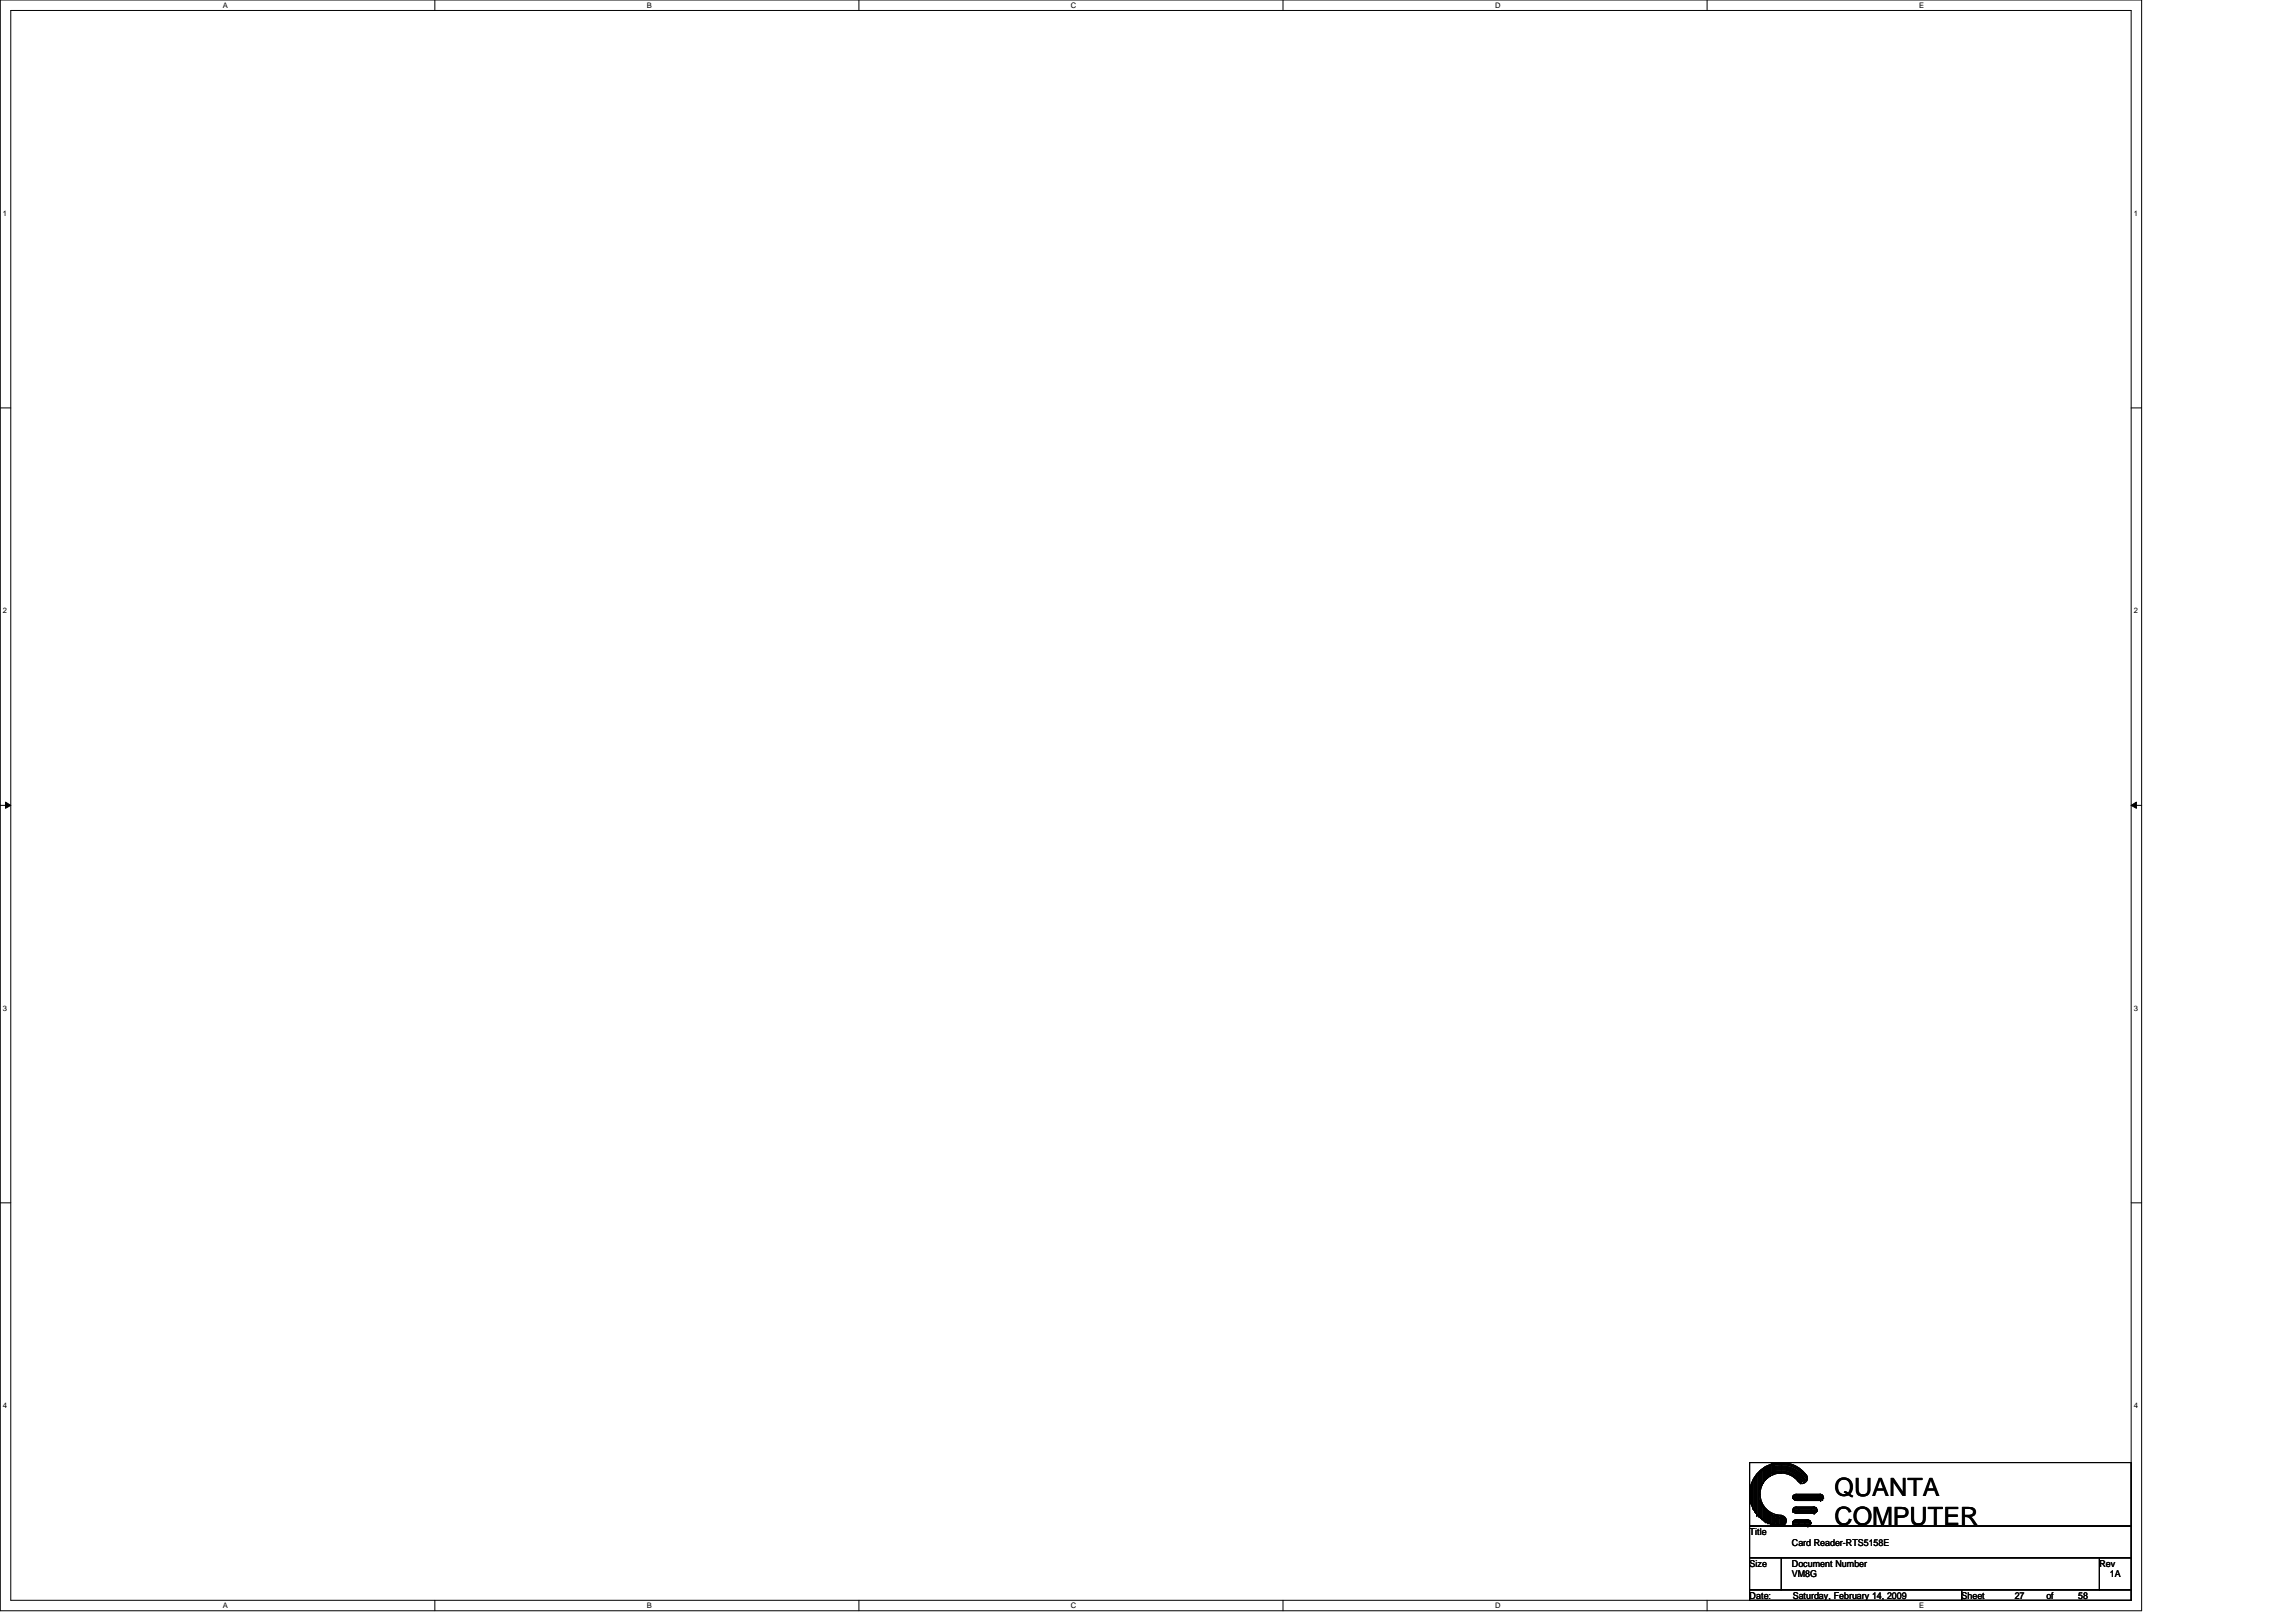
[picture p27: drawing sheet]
<svg xmlns="http://www.w3.org/2000/svg" width="297mm" height="210mm" viewBox="0 0 297 210" stroke-linecap="round" stroke-linejoin="round" font-family="sans-serif">
<defs><g id="words">
<g font-size="3.3">
<text x="237.3" y="193.6">QUANTA</text>
<text x="237.3" y="197.4">COMPUTER</text>
</g>
<g font-size="1.2">
<text x="226.4" y="198.6">Title</text>
<text x="226.4" y="202.7">Size</text>
<text x="231.8" y="202.7">Document Number</text>
<text x="231.8" y="200">Card Reader-RTS5158E</text>
<text x="271.6" y="202.7">Rev</text>
<text x="226.4" y="206.9">Date:</text>
<text x="231.8" y="204.1">VM8G</text>
<text x="231.9" y="206.9">Saturday, February 14, 2009</text>
<text x="253.8" y="206.9">Sheet</text>
<text x="260.6" y="206.9">27</text>
<text x="264.7" y="206.9">of</text>
<text x="268.9" y="206.9">58</text>
<text x="273" y="204.1">1A</text>
</g>
<g font-size="1">
<text x="28.8" y="1">A</text>
<text x="83.7" y="1">B</text>
<text x="138.6" y="1">C</text>
<text x="193.4" y="1">D</text>
<text x="248.3" y="1">E</text>
<text x=".4" y="27.9">1</text>
<text x="276.1" y="27.9">1</text>
<text x=".4" y="79.4">2</text>
<text x="276.1" y="79.4">2</text>
<text x=".4" y="130.8">3</text>
<text x="276.1" y="130.8">3</text>
<text x=".4" y="182.2">4</text>
<text x="276.1" y="182.2">4</text>
<text x="28.8" y="208.1">A</text>
<text x="83.7" y="208.1">B</text>
<text x="138.6" y="208.1">C</text>
<text x="193.4" y="208.1">D</text>
<text x="248.3" y="208.1">E</text>
</g>
</g></defs>
<path d="M0 0h277.1v208.4h-277.1zM1.4 1.4h274.3v205.7h-274.3z" fill="none" stroke="#000" stroke-width=".13"/>
<g fill="#fff">
<path d="M28.8 .1h.7v1.1h-.7z"/>
<path d="M28.8 207.2h.7v1.1h-.7z"/>
</g>
<path d="M56.3 0v1.4M56.3 207.1v1.3" fill="none" stroke="#000" stroke-width=".13"/>
<g fill="#fff">
<path d="M83.7 .1h.6v1.1h-.6z"/>
<path d="M83.7 207.2h.6v1.1h-.6z"/>
</g>
<path d="M111.1 0v1.4M111.1 207.1v1.3" fill="none" stroke="#000" stroke-width=".13"/>
<g fill="#fff">
<path d="M138.6 .1h.7v1.1h-.7z"/>
<path d="M138.6 207.2h.7v1.1h-.7z"/>
</g>
<path d="M166 0v1.4M166 207.1v1.3" fill="none" stroke="#000" stroke-width=".13"/>
<g fill="#fff">
<path d="M193.4 .1h.7v1.1h-.7z"/>
<path d="M193.4 207.2h.7v1.1h-.7z"/>
</g>
<path d="M220.8 0v1.4M220.8 207.1v1.3" fill="none" stroke="#000" stroke-width=".13"/>
<g fill="#fff">
<path d="M248.3 .1h.6v1.1h-.6z"/>
<path d="M248.3 207.2h.6v1.1h-.6z"/>
<path d="M.4 27.1h.5v1.1h-.5z"/>
<path d="M276.1 27.1h.5v1.1h-.5z"/>
<path d="M.4 78.5h.5v1.1h-.5z"/>
<path d="M276.1 78.5h.5v1.1h-.5z"/>
</g>
<path d="M0 52.8h1.4M275.7 52.8h1.4" fill="none" stroke="#000" stroke-width=".13"/>
<g fill="#fff">
<path d="M.4 129.9h.5v1.1h-.5z"/>
<path d="M276.1 129.9h.5v1.1h-.5z"/>
</g>
<path d="M0 104.2h1.4M.7 103.8l.7 .4-.7 .4zM275.7 104.2l.7-.4v.8zM275.7 104.2h1.4" fill="none" stroke="#000" stroke-width=".13"/>
<path d="M.7 103.8l.7 .4-.7 .4zM275.7 104.2l.7-.4v.8z" fill="#000"/>
<g fill="#fff">
<path d="M.4 181.4h.5v1.1h-.5z"/>
<path d="M276.1 181.4h.5v1.1h-.5z"/>
</g>
<g fill="none" stroke="#000" stroke-width=".13">
<path d="M0 155.7h1.4M275.7 155.7h1.4M226.4 189.3h49.3v8.2h-49.3zM226.4 197.5h49.3v4.1h-49.3zM226.5 194.4h.1M226.5 192.4v2M226.5 194.4l.1 .3M226.6 194.7h.1M226.6 192h.1M226.6 192v2.7M226.7 191.7h.1M226.7 195.2h.1"/>
<path d="M226.7 191.7l-.1 .3M226.7 191.7v3.5M226.7 195.2l.2 .1M226.9 195.3h.1M226.9 191.5h.1M226.9 191.5v3.8M227 191.2h.1M227 195.6h.1M227 191.2l-.1 .3M227 191.2v4.4M227 195.6l.2 .1M227.2 195.7h.1"/>
<path d="M227.2 191.1h.1M227.2 191.1v4.6M227.3 190.9h.1M227.3 196.1h.1M227.3 190.9l-.1 .2M227.3 190.9v5.2M227.5 190.8h.1M227.5 190.8v5.3M227.6 190.6h.1M227.6 196.3h.1M227.6 190.6l-.1 .2M227.6 190.6v5.7"/>
<path d="M227.7 196.3h.1M227.7 194.2h.1M227.7 192.7h.1M227.7 190.4v2.3M227.7 194.2v2.1M227.7 194.2l.1 .3M227.8 194.5h.1M227.8 196.4h.1M227.8 192.3h.1M227.8 190.4h.1M227.8 190.4v1.9M227.8 194.5v1.9"/>
<path d="M227.8 196.4l.2 .2M227.8 192.3l-.1 .4M228 196.6h.1M228 194.7h.1M228 190.2h.1M228 192h.1M228 190.2v1.8M228 194.7v1.9M228 194.7l.1 .3M228 190.2l-.2 .2M228.1 195h.1M228.1 196.7h.1"/>
<path d="M228.1 191.9h.1M228.1 190.1h.1M228.1 196.7l.2 .1M228.1 190.1v1.8M228.1 195v1.7M228.1 191.9l-.1 .1M228.3 196.8h.1M228.3 195.2h.1M228.3 189.9h.1M228.3 191.6h.1M228.3 189.9l-.2 .2M228.3 189.9v1.7"/>
<path d="M228.3 195.2v1.6M228.3 195.2l.1 .1M228.4 195.3h.1M228.4 196.9h.1M228.4 191.5h.1M228.4 189.8h.1M228.4 189.8v1.7M228.4 195.3v1.6M228.4 191.5l-.1 .1M228.5 196.9h.1M228.5 195.5h.1M228.5 189.8h.1"/>
<path d="M228.5 191.3h.1M228.5 189.8v1.5M228.5 195.5v1.4M228.5 195.5l.2 .1M228.7 195.6h.1M228.7 197.1h.1M228.7 191.2h.1M228.7 189.8h.1M228.7 189.8v1.4M228.7 195.6v1.5M228.7 191.2l-.2 .1M228.8 197.1h.1"/>
<path d="M228.8 195.7h.1M228.8 189.7h.1M228.8 191.1h.1M228.8 195.7l.1 .1M228.8 189.7v1.4M228.8 195.7v1.4M228.8 189.7l-.1 .1M228.9 195.8h.1M228.9 197.1h.1M228.9 190.9h.1M228.9 189.7h.1M228.9 189.7v1.2"/>
<path d="M228.9 195.8v1.3M228.9 197.1l.2 .1M228.9 190.9l-.1 .2M229.1 197.2h.1M229.1 195.8h.1M229.1 189.5h.1M229.1 190.9h.1M229.1 189.5v1.4M229.1 195.8v1.4M229.1 195.8l.1 .2M229.1 189.5l-.2 .2M229.2 196h.1"/>
<path d="M229.2 197.2h.1M229.2 190.6h.1M229.2 189.5h.1M229.2 197.2h.2M229.2 189.5v1.1M229.2 196v1.2M229.2 190.6l.2 .2M229.4 190.7a2.98 2.98 0 0 1 3.6 1.3M229.4 190.5a3.1 3.1 0 0 1 3.7 1.5M229.4 190.4a3.2 3.2 0 0 1 3.7 1.4M229.4 190.2a3.3 3.3 0 0 1 3.9 1.7M229.4 190.1a3.4 3.4 0 0 1 4.1 1.8"/>
<path d="M229.4 190a3.5 3.5 0 0 1 4.1 1.6M229.4 189.8a3.8 3.8 0 0 1 4.2 1.8M229.4 189.6a3.8 3.8 0 0 1 4.4 1.7M229.4 197.2h.1M229.4 196.1h.1M229.4 189.4h.1M229.4 190.8h.1M229.4 189.4v1.4M229.4 196v1.2M229.4 189.4l-.2 .1M229.4 189.6l1.1-.1a3.8 3.8 0 0 1 3.3 2M229.5 196.1h.1"/>
<path d="M229.5 197.2h.1M229.5 197.4h.1M229.5 189.5h.1M229.5 197.4h.3M229.5 189.5v1.1M229.5 196.1v1.1M229.6 197.2h.1M229.6 196.1h.1M229.6 196.1h.2M229.6 196.1v1.1M229.8 196.1h.1M229.8 197.4h.1"/>
<path d="M229.8 196.1v1.3M229.9 196.1h.1M229.9 197.4h.1M229.9 196.1l-.4 1.3M229.9 196.1v1.3M230 197.2h.1M230 196.1h.1M230 197.2l-.1 .2M230 196.1v1.1M230 196.1l.2 .3M230.2 196.4h.1M230.2 197.4h.1"/>
<path d="M230.2 196.4v1M230.3 197.4h.1M230.3 196.3h.1M230.3 196.3h.2M230.3 196.3v1.1M230.5 189.3a3.9 3.9 0 0 1 3.1 1.5M230.5 189.3a4.1 4.1 0 0 0-4.1 4.1 4.1 4.1 0 0 0 4.1 4M230.5 190.6a2.75 2.75 0 0 1 2.1 1M230.5 190.6a2.73 2.73 0 0 0-2.8 2.8 2.73 2.73 0 0 0 2.8 2.7M230.5 189.3l-1.3 .1M230.5 196.3h.1M230.5 197.4h.1"/>
<path d="M230.5 190.6l-1.1 .2M230.5 196.3v1.1M230.6 197.4h.1M230.6 196.3h.1M230.6 196.3v1.1M230.7 196.3h.1M230.7 197.4h.1M230.7 196.3v1.1M230.9 197.2h.1M230.9 196.4h.1M230.9 197.2l-.2 .2M230.9 196.4v.8"/>
<path d="M230.9 196.4l.1 .2M231 196.6h.1M231 197.1h.1M231 196.6v.5M231.9 193.6h.1M231.9 193.8h.1M231.9 195.5h.1M231.9 195.6h.1M231.9 196.9h.1M231.9 197.1h.1M231.9 197.2h.1M231.9 193.6h3.9"/>
<path d="M231.9 193.6v.2M231.9 196.9v.2M231.9 193.8h4M231.9 195.5h3.2M231.9 195.6h3.1M231.9 195.6l.3 .1M231.9 196.9h2.2M231.9 197.1h2.4M231.9 197.2h2.2M231.9 197.2l.3 .2M232.1 193.9h.1M232.1 195.3h.1"/>
<path d="M232.1 193.5h3.7M232.1 193.9h3.7M232.1 193.9l.1 .2M232.1 195.2h2.9M232.1 195.3h2.9M232.1 195.3l-.2 .2M232.1 196.8h2M232.2 194.1h.1M232.2 195.7h.1M232.2 197.4h.1M232.2 194.1h3.6M232.2 195.7h2.6"/>
<path d="M232.2 197.4h1.9M232.4 196.7h1.5M232.4 197.5h1.5M232.4 195.8h2.3M232.4 195h2.3M232.4 194.2h3.1M232.4 193.4h3.1M233.9 196.7h.1M233.9 197.5h.1M234 196.8h.1M234.1 196.8h.1M234.1 196.9h.1"/>
<path d="M234.1 197.2h.1M234.1 197.4h.1M234.1 196.8v.1M234.3 197.1h.1M234.3 197.1l-.2 .1M234.7 195.8h.1M234.7 195h.1M234.8 195.7h.1M235 195.2h.1M235 195.3h.1M235 195.6h.1M235 195.2v.1"/>
<path d="M235.1 195.5h.1M235.1 195.5l-.1 .1M235.5 194.2h.1M235.5 193.4h.1M235.8 193.5h.1M235.8 193.6h.1M235.8 193.9h.1M235.8 194.1h.1M235.8 193.5v.1M235.9 193.8h.1M235.9 193.8l-.1 .1M226.4 201.6h4.1v4.1h-4.1z"/>
<path d="M226.4 205.7h27.4v1.4h-27.4zM230.5 201.6h41.1v4.1h-41.1zM253.8 205.7h21.9v1.4h-21.9zM271.6 201.6h4.1v4.1h-4.1z"/>
<circle cx="230.4" cy="196.8" r=".66"/>
<circle cx="232.4" cy="197.1" r=".39"/>
<circle cx="232.4" cy="193.8" r=".39"/>
<circle cx="232.4" cy="195.4" r=".39"/>
<circle cx="233.2" cy="191.3" r=".68"/>
<circle cx="233.9" cy="197.1" r=".39"/>
<circle cx="234.7" cy="195.4" r=".38"/>
<circle cx="235.5" cy="193.8" r=".38"/>
</g>
<use href="#words"/>
</svg>
